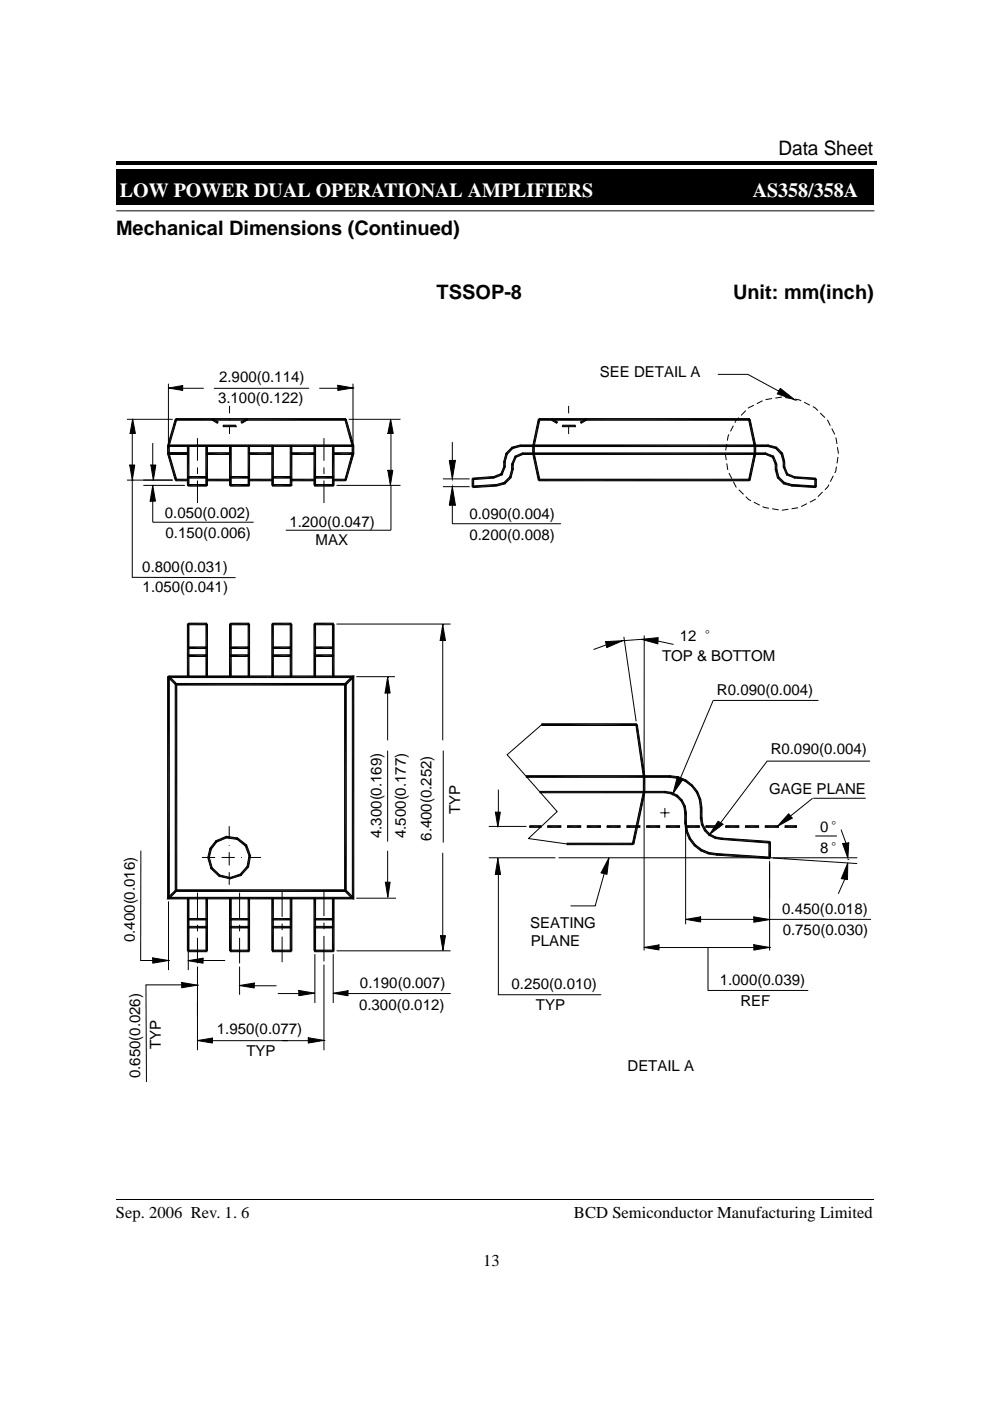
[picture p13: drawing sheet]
<svg xmlns="http://www.w3.org/2000/svg" width="210mm" height="297mm" viewBox="0 0 210 297" stroke-linecap="round" stroke-linejoin="round" font-family="sans-serif">
<defs><g id="words">
<g font-size="4.2">
<text x="165.1" y="32.8">Data Sheet</text>
<text x="24.6" y="49.7">Mechanical Dimensions (Continued)</text>
<text x="92.6" y="63.3">TSSOP-8</text>
<text x="155.4" y="63.3">Unit: mm(inch)</text>
</g>
<g font-size="4.2" fill="#fff">
<text x="25.4" y="41.8">LOW POWER DUAL OPERATIONAL AMPLIFIERS</text>
<text x="159.6" y="41.8">AS358/358A</text>
</g>
<g font-size="3.5">
<text x="24.6" y="258.2">Sep. 2006 Rev. 1. 6</text>
<text x="121.7" y="258.2">BCD Semiconductor Manufacturing Limited</text>
<text x="102.4" y="268.3">13</text>
</g>
<g font-size="3.2">
<text x="46.5" y="81.1">2.900(0.114)</text>
<text x="127.2" y="79.9">SEE DETAIL A</text>
<text x="46.2" y="85.5">3.100(0.122)</text>
<text x="34.9" y="109.8">0.050(0.002)</text>
<text x="61.4" y="111.7">1.200(0.047)</text>
<text x="99.5" y="110">0.090(0.004)</text>
<text x="35.1" y="114.1">0.150(0.006)</text>
<text x="66.9" y="115.5">MAX</text>
<text x="99.5" y="114.5">0.200(0.008)</text>
<text x="30.2" y="121.2">0.800(0.031)</text>
<text x="30.2" y="125.6">1.050(0.041)</text>
<text x="144.1" y="135.9">12 °</text>
<text x="140.4" y="140.1">TOP &amp; BOTTOM</text>
<text x="152" y="147.3">R0.090(0.004)</text>
<text x="163.4" y="159.9">R0.090(0.004)</text>
<text x="97.6" y="172.5" transform="rotate(-90 97.6 172.5)">TYP</text>
<text x="163" y="168.4">GAGE PLANE</text>
<text x="80.9" y="177.7" transform="rotate(-90 80.9 177.7)">4.300(0.169)</text>
<text x="86" y="177.7" transform="rotate(-90 86 177.7)">4.500(0.177)</text>
<text x="91.5" y="178.2" transform="rotate(-90 91.5 178.2)">6.400(0.252)</text>
<text x="173.9" y="176.5">0°</text>
<text x="173.9" y="180.8">8°</text>
<text x="112.4" y="196.8">SEATING</text>
<text x="165.9" y="193.8">0.450(0.018)</text>
<text x="28.6" y="199.7" transform="rotate(-90 28.6 199.7)">0.400(0.016)</text>
<text x="112.6" y="200.5">PLANE</text>
<text x="166" y="198.3">0.750(0.030)</text>
<text x="76.3" y="209.4">0.190(0.007)</text>
<text x="108.4" y="209.6">0.250(0.010)</text>
<text x="152.6" y="208.7">1.000(0.039)</text>
<text x="76.1" y="214.1">0.300(0.012)</text>
<text x="113.6" y="214.1">TYP</text>
<text x="157" y="213.2">REF</text>
<text x="46" y="219.2">1.950(0.077)</text>
<text x="34.1" y="222.4" transform="rotate(-90 34.1 222.4)">TYP</text>
<text x="52.3" y="223.9">TYP</text>
<text x="133.1" y="227">DETAIL A</text>
<text x="29.7" y="228.6" transform="rotate(-90 29.7 228.6)">0.650(0.026)</text>
</g>
</g></defs>
<path d="M24.7 34.3h.3v.7h-.3zM25 34.3h160.9v.7h-160.9zM24.7 35.9h160.4v7.5h-160.4z" fill="#000"/>
<path d="M24.7 44.7h160.7M24.7 43.4v-7.4h160.5l-.1 7.5-160.5-.1" fill="none" stroke="#000" stroke-width=".21"/>
<path d="M23.3 8.3h35.2v25.2h-35.2z" fill="#fff"/>
<path d="M24.7 254.3h160.5" fill="none" stroke="#000" stroke-width=".21"/>
<path d="M24.8 76.2h160.3v153.6h-160.3z" fill="#fff"/>
<g fill="none" stroke="#000" stroke-width=".21">
<path d="M152.2 79.4h6.4l6.5 3.5M26.9 88.9h9.7M27.5 98.6h1.1l-.6 3.2zM28 91.7v7.3M28.1 88.8l.6 3.1h-1.1zM32 98.6h1l-.5 3.2zM32.4 93.9v5.1M35.5 94.5h.4v1.7h-.4zM35.5 96.2l.4-.1 1.6 5.6-.4 .1zM35.7 94.3h39.1v.4h-39.1zM35.7 96h4.2v.4h-4.2zM35.7 82.3l3-.6v1.1z"/>
<path d="M35.7 81.3v12.5M35.7 94.5h.1M37.1 88.9l.4 .1-1.6 5.6-.4-.1zM37.3 88.8h36v.3h-36zM38.3 82.3h4.9M39.7 94.5h.4v8.4h-.4zM41.9 92.9v4.8M41.9 99.1v1.4M43.6 94.5h.4v8.4h-.4zM43.8 96h5.1v.4h-5.1zM45.1 88.8l1.2 .7-.2 .2-1.2-.7zM47.3 90.1h2.7l.1 .4h-2.8z"/>
<path d="M48.7 94.5h.3v8.4h-.3zM48.7 86.1v1.5M48.7 88.9v.2M48.7 90.4v1.6M51.1 89.5l1.1-.7 .3 .2-1.2 .7zM52.2 88.8l.3 .2M52.6 94.5h.3v8.4h-.3zM52.8 96h5v.4h-5zM57.6 94.5h.4v8.4h-.4zM61.5 94.5h.4v8.4h-.4zM61.7 96h5v.4h-5zM65.5 82.3h-20.1"/>
<path d="M66.6 94.5h.3v8.4h-.3zM67.7 82.3h4.5M68.7 92.9v4.8M68.7 99.1v1.4M70.5 94.5h.3v8.4h-.3zM70.7 96h4.1v.4h-4.1zM71.6 81.7l3.2 .6-3.2 .5zM73.1 89l.3-.1 1.6 5.6-.3 .1zM73.9 88.9h11M74.7 94.5h.3v1.7h-.3zM74.7 96.1l.3 .1-1.6 5.6-.3-.1zM74.8 82.3h.1"/>
<path d="M74.8 81.3v12.5M82.2 99.7h1.1l-.5 3.2zM82.8 88.9l.6 3h-1.2zM82.9 91.7v8.9M95.2 97.6h1.4l-.7 3.9zM95.9 93.7v3.9M106.8 99h.3l-.7 1.7-.2-.3zM106.8 97.9h.3v1.1h-.3zM107.3 96.1l.3 .2-.5 1.6h-.3zM108.5 99.5h.3l-.4 1.8-.4-.2zM108.5 98.4h.3v1.1h-.3zM108.6 94.8l1.7-.5v.4l-1.6 .4z"/>
<path d="M108.6 94.8l.1 .3-1.1 1.2-.3-.2zM109.2 96.7l1.7-.7v.4l-1.5 .6zM109.2 96.7l.2 .3-.6 1.4h-.3zM110.3 94.3h52.6v.4h-52.6zM110.9 96h51.4v.4h-51.4zM112.9 96.2h.4l1.2 5.5-.4 .1zM112.9 94.5h.4v1.7h-.4zM114.1 88.9h.4l-1.2 5.6h-.3zM114.3 88.8h44.6v.3h-44.6zM117.1 88.8l1.1 .7-.2 .2-1.2-.7zM119.3 90.1h2.6l.1 .4h-2.8zM120.6 86.1v1.5"/>
<path d="M120.6 89v.1M120.6 90.4v1.6M123.1 89.5l1.1-.7 .2 .2-1.2 .7zM124.2 88.8l.2 .2M153.8 96.2l.2 1.4M154.1 94.1l-.2 1.4M154.1 98.3l.2 1.3M154.6 92.1l-.4 1.3M155.5 90.3l-.6 1.2M156.7 88.5l-.9 1.1M157.1 88.9h.1M158.1 87.1l-1 1"/>
<path d="M158.7 89l.3-.1 1.2 5.6h-.3zM159.8 85.9l-1.2 .7M159.9 96.2h.3l-1.2 5.6-.3-.1zM159.9 94.5h.3v1.7h-.3zM161.7 85l-1.2 .6M162.3 96l1.7 .7-.2 .3-1.5-.6zM162.9 94.3l1.8 .5-.2 .3-1.6-.4zM163.7 84.5l-1.4 .2M163.8 97l.2-.3 .7 1.7h-.3zM164.4 99.5h.3l.4 1.6-.3 .2zM164.4 98.4h.3v1.1h-.3zM164.7 94.8l1.2 1.3-.3 .2-1.1-1.2z"/>
<path d="M165.4 82.3l3.2 2.5-3.8-1.3zM165.6 96.3l.3-.2 .5 1.8h-.3zM165.8 84.2l-1.4 .2M166.1 99h.3l.6 1.4-.2 .3zM166.1 97.9h.3v1.1h-.3zM166.5 84.3l1.3 .2M168.5 84.6l1.4 .4M170.5 85.3l1.2 .6M172.3 86.2l1.1 .9M173.9 87.6l1 .9M175.4 89l.6 1.3M176.4 90.9l.6 1.2"/>
<path d="M177.2 92.8l.3 1.3M177.3 98.9l-.1 1-.2 .4M177.5 94.8l.3 1.4M177.7 96.9l-.2 1.4M177.8 96.2h.1M26.9 101.8h9.7M28 101.8h.1M28 101.8v20.6M30.4 102.9h8.8M32.4 102.9l.6 3.4h-1.2zM32.4 102.9h.1M32.4 105.7v5h21.4"/>
<path d="M37.3 101.6h2.6v.3h-2.6zM37.3 101.8h.1M39.9 102.7h3.9v.4h-3.9zM39.9 101h3.9v.4h-3.9zM41.9 101.9v4.8M43.8 101.6h5.1v.3h-5.1zM48.9 102.7h3.9v.4h-3.9zM48.9 101h3.9v.4h-3.9zM52.8 101.6h5v.3h-5zM57.8 102.7h3.9v.4h-3.9zM57.8 101h3.9v.4h-3.9zM61.7 101.6h5v.3h-5z"/>
<path d="M66.7 102.7h4v.4h-4zM66.7 101h4v.4h-4zM68.7 101.9v4.8M70.7 101.6h2.6v.3h-2.6zM71.4 102.9h13.5M82.8 102.9h.1M82.9 102.9v9.5h-22.3M93.9 101.5h5.7M93.9 103.2h5.7M95.9 103.2l.7 3.9h-1.4zM95.9 107.1v3.9h23M100.1 101.5h.3v1.7h-.3z"/>
<path d="M100.2 101.4l4.5-.4 .1 .4-4.5 .3zM100.2 103l5.1-.3v.4l-5 .3zM104.7 101l1.5-.6 .2 .3-1.7 .7zM105.3 102.7l1.6-.4 .2 .3-1.8 .5zM106.9 102.3l1.1-1.2 .4 .2-1.3 1.3zM114.3 101.6h44.6v.3h-44.6zM154.6 100.3l.6 1.2M155.5 102.1l.6 1.2M156.7 103.8l.9 1M158.1 105.3l.6 .6 .5 .3M159.8 106.5l1.3 .6M161.7 107.4l1.3 .4"/>
<path d="M163.7 107.9l1.4 .2M164.8 101.3l.3-.2 1.2 1.2-.2 .3zM166.3 102.3l1.6 .4v.4l-1.8-.5zM167 100.4l1.5 .7v.3l-1.7-.7zM167.2 108l-1.4 .2M167.9 102.7l5 .3v.4l-5-.3zM168.5 101.1l4.4 .3v.3l-4.4-.3zM169.2 107.7l-1.4 .2M171.1 106.8l-1.2 .6M172.8 101.5h.3v1.7h-.3zM172.9 105.8l-1.2 .7M174.4 104.3l-1 1"/>
<path d="M175.7 102.7l-.2 .6-.6 .5M176.7 100.9l-.7 1.2M28 122.4l21.9 .1M39.7 132.3h.4v11.2h-.4zM39.9 132.1h3.9v.4h-3.9zM39.9 137.2h3.9v.3h-3.9zM39.9 138.8h3.9v.4h-3.9zM43.7 132.3h.3v11.2h-.3zM48.7 132.3h.3v11.2h-.3zM48.9 137.2h3.9v.3h-3.9zM48.9 138.8h3.9v.4h-3.9zM48.9 132.1h3.9v.4h-3.9z"/>
<path d="M52.6 132.3h.3v11.2h-.3zM57.6 132.3h.4v11.2h-.4zM57.8 138.8h3.9v.4h-3.9zM57.8 137.2h3.9v.3h-3.9zM57.8 132.1h3.9v.4h-3.9zM61.5 132.3h.4v11.2h-.4zM66.6 132.3h.3v11.2h-.3zM66.7 138.8h4v.4h-4zM66.7 137.2h4v.3h-4zM66.7 132.1h4v.4h-4zM70.5 132.3h.3v11.2h-.3zM71.4 132.3h24.1"/>
<path d="M93.9 132.5l.5 3.3h-1.1zM93.9 132.5h.1M93.9 135.3v21.7M128.4 136l3.6-.2-3.3 1.5zM129.5 136.4l-3.7 1.3M132.3 135l2.6 17.9M136 135.6l3.6-.4-.1 1.3zM136 135.6l-4 .2M136.6 134.7v29.2M139 135.8l3.8 .8M35.5 143.5h.4v46.7l-.4 .4zM35.7 143.3h39.3l-.3 .4h-39z"/>
<path d="M35.8 143.3l1.6 1.6-.2 .3-1.6-1.6zM37.1 145.1h.4v43.7h-.4zM37.3 144.9h36v.3h-36zM73.1 145.1h.3v43.7h-.3zM74.7 143.3l.3 .3-1.6 1.6-.3-.3zM75 143.3v47.3l-.3-.4v-46.5zM75.5 143.5h8.2M82.2 143.6l.5 3.3h-1.1zM82.2 143.6h.1M82.2 146.4v10.6M82.2 159.2v19.2M94 159.2v19.4"/>
<path d="M114.9 153.5h20.1v.3h-20.1zM114.9 153.6l-7.4 6.4 10.6 12.1-6 5.7M134.8 153.6h.3l1.6 11-.3 .1zM151.2 148.5h22.3M151.2 148.5l-7 16.6M44.5 179.8l.3 .2-.4 1.8h-.4zM45.8 178.2l2.2-.9v.4l-2 .8zM45.8 178.2l.2 .3-1.2 1.5-.3-.2zM48 177.3l2.4 .4-.1 .3-2.3-.3zM48.6 175.2v2.7M48.6 179.2v.2M50.4 177.7l1.9 1.5-.3 .2-1.7-1.4z"/>
<path d="M52 179.4l.3-.2 .8 2.2-.3 .1zM103.6 175.2h8M105 172.2h1.1l-.5 3.1zM105.7 167.4v5.2M111.6 164.5h30.4v.3h-30.4zM112 177.8l8.2 1.1M112.3 175.1h2.4v.3h-2.4zM112.3 175.2h.1M114.5 167.8h26.5v.3h-26.5zM116.1 175.1h2.8v.3h-2.8zM120.2 178.8h14v.3h-14zM120.3 175.1h2.8v.3h-2.8z"/>
<path d="M124.5 175.1h2.8v.3h-2.8zM128.7 175.1h2.8v.3h-2.8zM132.9 175.1h2.8v.3h-2.8zM136.4 167.9l.3 .1-2.3 11-.3-.1zM136.4 164.6h.3v3.3h-.3zM136.6 164.6h.1M136.6 168.6v32.9M137.1 175.1h2.8v.3h-2.8zM140 172.3h2M141 167.8l1.4 .2-.1 .3-1.3-.2zM141 171.3v2M141.3 175.1h2.8v.3h-2.8z"/>
<path d="M142 164.5l1.8 .2-.1 .3-1.7-.2zM142.4 168l1.3 .6-.2 .3-1.2-.6zM143.6 164.8l1.2 .4-2.1 3.1zM143.7 168.6l1 1.1-.3 .1-.9-.9zM143.8 164.7l1.7 .7-.2 .3-1.6-.7zM144.4 169.8l.3-.1 .6 1.2-.3 .1zM145 171l.3-.1 .2 1.4h-.3zM145.2 172.3h.3v2.2h-.3zM145.2 174.5h.3l.3 1.7-.4 .1zM145.4 175.2v20.8M145.4 176.3l.4-.1 .6 1.5-.3 .2zM145.5 165.4l1.3 1.1-.2 .2-1.3-1z"/>
<path d="M145.5 175.1h2.8v.3h-2.8zM146.1 177.9l.3-.2 1 1.4-.2 .2zM146.6 166.7l.2-.2 1.1 1.4-.2 .1zM147.2 179.3l.2-.2 1.3 1-.1 .3zM147.7 168l.2-.1 .7 1.6-.3 .1zM148.3 169.6l.3-.1 .2 1.7h-.3zM148.5 173.4h.3l.2 1.4h-.3zM148.5 171.2h.3v2.2h-.3zM148.7 174.8h.3l.6 1.1-.2 .2zM149.4 176.1l.2-.2 1 1-.2 .2zM149.6 175.1h2.9v.3h-2.9zM150.6 176.9l1.1 .6v.3l-1.3-.7z"/>
<path d="M151.7 177.5l1.4 .2v.3l-1.4-.2zM152.3 174.1l1 .7-2.9 2.1zM153.1 173.4h.1M153.1 177.7l10.1 .7v.4l-10.1-.8zM153.9 175.1h2.8v.3h-2.8zM158.1 175.1h2.7v.3h-2.7zM162.2 175.1h2.9v.3h-2.9zM163 178.6h.4v3.3h-.4zM166.4 175.1h2.4v.3h-2.4zM167.2 172.5l.8 1-3.2 1.7zM168.8 175.1v.3M172.3 169.2l-5.5 4.5"/>
<path d="M172.4 169.2h11.2M172.9 177.2h4.5M178.3 175.9l1.3 3.6M178.6 178.8l1.4-.1-.2 3.2zM184.5 161.4h-21.9l-10 13.3M29.9 180.4l-.1 23.2h3.4M35.5 190.6l.4-.4h38.8l.3 .4zM35.6 190.3l1.6-1.6 .2 .3-1.6 1.6zM35.7 190.4h.1M35.7 191.1v14.6M37.3 188.7h36v.3h-36zM39.7 190.4h.4v11.2h-.4z"/>
<path d="M39.9 194.8h3.9v.3h-3.9zM39.9 196.4h3.9v.3h-3.9zM39.9 191.1v14.6M41.9 189.3v5.3M41.9 196.1v1.4M41.9 198.8v5.4M42.8 181.8h2.8M43.7 190.4h.3v11.2h-.3zM44 181.8h.4l.6 2.2-.3 .1zM44.2 181.8h.1M44.7 184.1l.3-.1 1.6 1.5-.2 .3zM46.6 185.5l2.2 .5v.3l-2.4-.5z"/>
<path d="M47 181.8h2.8M48.6 180.7v2.8M48.6 184.9v2.7M48.7 190.4h.3v11.2h-.3zM48.8 186l2.1-.7 .2 .3-2.3 .7zM48.9 194.8h3.9v.3h-3.9zM48.9 196.4h3.9v.3h-3.9zM50.8 189.3v5.3M50.8 196.1v1.4M50.8 198.8v5.4M51.1 181.8h.2M52.4 183.7l.3 .1-1.6 1.8-.2-.3z"/>
<path d="M52.6 181.8h2.8M52.6 190.4h.3v11.2h-.3zM52.8 181.5l.3-.1-.4 2.4-.3-.1zM57.6 190.4h.4v11.2h-.4zM57.8 196.4h3.9v.3h-3.9zM57.8 194.8h3.9v.3h-3.9zM59.8 189v5.4M59.8 195.8v1.4M59.8 198.6v5.4M61.5 190.4h.4v11.2h-.4zM66.6 190.4h.3v11.2h-.3zM66.7 196.4h4v.3h-4z"/>
<path d="M66.7 194.8h4v.3h-4zM68.7 188.8v5.4M68.7 195.6v1.4M68.7 198.4v5.4M70.5 190.4h.3v11.2h-.3zM73.1 189l.3-.3 1.6 1.6-.3 .3zM74.8 190.4h.1M75.5 190.4h8.5M81.7 187h1l-.5 3.2zM82.2 180.4v6.6M93.4 198.4h1l-.5 3.1zM93.9 180.8v18.5"/>
<path d="M103.6 181.9h14.2M105.6 182l.5 3.4h-1.1zM105.6 182h.1M105.7 184.3v26.6h21.7M118.4 181.9h63.4M121 192.1h5.3M128.3 184.4l-2.1 7.7M129.1 181.9l-.4 3.5-1.3-.3zM145.4 194.9l3.1-.5v1.1zM147.9 194.9h36.8M148.7 180.1l1.6 .6-.1 .4-1.6-.7zM150.3 180.7l1.7 .3v.3l-1.8-.2z"/>
<path d="M152 181l11.2 .7v.4l-11.2-.8zM159.8 194.4l3.4 .6-3.4 .5zM163.2 195h.1M163.2 182.6v18.9M163.9 181.9l17.8 1.2M179.3 185.9l-1.6 3.6M179.7 183v3.5l-1.3-.2zM179.8 182.2h.1M32.4 203.1l3.3 .5-3.3 .6zM35.7 203.6h.1M38.5 208.3l3.3 .6-3.3 .5zM39.2 208.8h-8.3l.2 20.6"/>
<path d="M39.9 203.7l3.2-.5v1zM39.9 201.4h3.9v.4h-3.9zM41.9 208.9h.1M41.9 204.9v17.8M41.9 209h.1M41.9 204.2h.1M41.9 211.6h.1M42.5 203.6h5.2M48.9 201.4h3.9v.4h-3.9zM50.7 209l3.2-.6v1.1zM50.8 204.9v6M53.2 209h5.4"/>
<path d="M57.8 201.4h3.9v.4h-3.9zM58.9 210.7h5M63.4 210l3.3 .6-3.3 .5zM66.7 210.6h.1M66.7 201.4h4v.4h-4zM66.7 201.6h.1M66.8 202.3v10.4M68.7 204.5v18.2M70.6 210.6l3.2-.5v1zM70.7 210.7h.1M70.7 201.6h.1M70.7 202.3v10.4"/>
<path d="M71.4 201.6h24.1M73.3 210.7h22.3M136.5 200.9l3.2-.6v1.1zM139 200.9h21.8M150.1 200.9v9.1h21.2M159.8 200.3l3.4 .6-3.4 .5zM163.2 200.9h.1M41.8 220.6l3.2-.5v1zM44.3 220.6h22.3M65.4 220l3.3 .6-3.3 .5zM68.7 220.6h.1"/>
</g>
<g fill="#000">
<path d="M27.5 98.6h1.1l-.6 3.2zM28.1 88.8l.6 3.1h-1.1zM32 98.6h1l-.5 3.2zM35.5 94.5l.4 1.7h-.4zM37.1 88.9l-1.2 5.7-.4-.1zM37.1 88.9l.4 .1-1.6 5.6zM35.5 94.5h.4v1.7zM35.7 82.3l3-.6v1.1zM44.9 89l.2-.2 1 .9zM45.1 88.8l1.2 .7-.2 .2zM51.1 89.5l1.1-.7 .3 .2zM51.1 89.5l1.4-.5-1.2 .7z"/>
<path d="M71.6 81.7l3.2 .6-3.2 .5zM73.1 89l1.9 5.5-.3 .1zM73.1 89l.3-.1 1.6 5.6zM74.7 94.5l.3 1.7h-.3zM74.7 94.5h.3v1.7zM82.8 88.9l.6 3h-1.2zM82.2 99.7h1.1l-.5 3.2zM95.2 97.6h1.4l-.7 3.9zM106.8 97.9l.3 1.1h-.3zM106.8 97.9h.3v1.1zM107.3 96.1l.3 .2-.8 1.6zM107.6 96.3l-.5 1.6h-.3z"/>
<path d="M108.5 98.4l.3 1.1h-.3zM108.6 94.8l.1 .3-1.4 1zM107.3 96.1l1.4-1-1.1 1.2zM108.5 98.4h.3v1.1zM109.2 96.7l.2 .3-.9 1.4zM109.4 97l-.6 1.4h-.3zM108.6 94.8l1.7-.5v.4zM108.6 94.8l1.7-.1-1.6 .4zM109.2 96.7l1.7-.7v.4zM109.2 96.7l1.7-.3-1.5 .6zM112.9 96.2l1.6 5.5-.4 .1zM112.9 94.5l.4 1.7h-.4z"/>
<path d="M112.9 96.2h.4l1.2 5.5zM112.9 94.5h.4v1.7zM114.1 88.9l-.8 5.6h-.3zM114.1 88.9h.4l-1.2 5.6zM116.8 89l.3-.2 .9 .9zM117.1 88.8l1.1 .7-.2 .2zM123.1 89.5l1.1-.7 .2 .2zM123.1 89.5l1.3-.5-1.2 .7zM158.7 89l1.6 5.5h-.4zM158.7 89l.3-.1 1.3 5.6zM159.9 96.2l-.9 5.6-.3-.1zM159.9 94.5l.4 1.7h-.4z"/>
<path d="M159.9 96.2h.4l-1.3 5.6zM159.9 94.5h.4v1.7zM162.3 96l1.5 1-1.5-.6zM162.3 96l1.7 .7-.2 .3zM164.4 99.5h.3l.1 1.8zM163.8 97l.2-.3 .4 1.7zM164.4 98.4l.3 1.1h-.3zM162.9 94.3l1.6 .8-1.6-.4zM162.9 94.3l1.8 .5-.2 .3zM164.7 99.5l.4 1.6-.3 .2zM164 96.7l.7 1.7h-.3zM164.4 98.4h.3v1.1z"/>
<path d="M165.4 82.3l3.2 2.5-3.8-1.3zM164.7 94.8l.9 1.5-1.1-1.2zM164.7 94.8l1.2 1.3-.3 .2zM166.1 99h.3l.4 1.7zM165.6 96.3l.3-.2 .2 1.8zM166.1 97.9l.3 1.1h-.3zM166.4 99l.6 1.4-.2 .3zM165.9 96.1l.5 1.8h-.3zM166.1 97.9h.3v1.1zM32.4 102.9l.6 3.4h-1.2zM35.5 96.2l2 5.5-.4 .1zM35.5 96.2l.4-.1 1.6 5.6z"/>
<path d="M74.7 96.1l-1.3 5.7-.3-.1zM74.7 96.1l.3 .1-1.6 5.6zM95.9 103.2l.7 3.9h-1.4zM100.1 101.5l.3 1.7h-.3zM100.1 101.5h.3v1.7zM100.2 101.4l4.5-.4-4.4 .7zM104.7 101l1.7-.3-1.7 .7zM104.7 101l1.5-.6 .2 .3zM100.3 101.7l4.4-.7 .1 .4zM100.3 103.4l5-.7v.4zM100.2 103l5.1-.3-5 .7zM105.3 102.7l1.8-.1-1.8 .5z"/>
<path d="M105.3 102.7l1.6-.4 .2 .3zM106.8 99h.3l-.9 1.4zM107.1 99l-.7 1.7-.2-.3zM106.9 102.3l1.1-1.2 .4 .2zM106.9 102.3l1.5-1-1.3 1.3zM108.5 99.5h.3l-.8 1.6zM108.8 99.5l-.4 1.8-.4-.2zM164.8 101.3l.3-.2 1.1 1.5zM165.1 101.1l1.2 1.2-.1 .3zM166.3 102.3l1.6 .8-1.7-.5zM166.3 102.3l1.6 .4v.4zM167 100.4l1.5 1-1.7-.7z"/>
<path d="M167 100.4l1.5 .7v.3zM172.8 101.5l.3 1.7h-.3zM172.8 101.5h.3v1.7zM93.9 132.5l.5 3.3h-1.1zM128.4 136l3.6-.2-3.3 1.5zM136 135.6l3.6-.4-.1 1.3zM35.6 143.6l1.8 1.3-.2 .3zM35.8 143.3l1.6 1.6-1.8-1.3zM74.7 143.3l-1.3 1.9-.3-.3zM74.7 143.3l.3 .3-1.6 1.6zM82.2 143.6l.5 3.3h-1.1zM134.8 153.6l1.9 11-.3 .1z"/>
<path d="M134.8 153.6h.3l1.6 11zM44.5 179.8l.3 .2-.8 1.8zM45.8 178.2l.2 .3-1.5 1.3zM44.5 179.8l1.5-1.3-1.2 1.5zM45.8 178.2l2.2-.9v.4zM45.8 178.2l2.2-.5-2 .8zM48 177.3l2.3 .7-2.3-.3zM48 177.3l2.4 .4-.1 .3zM50.4 177.7l1.6 1.7-1.7-1.4zM50.4 177.7l1.9 1.5-.3 .2zM105 172.2h1.1l-.5 3.1zM136.4 167.9l-2 11.1-.3-.1z"/>
<path d="M136.4 167.9l.3 .1-2.3 11zM141 167.8l1.3 .5-1.3-.2zM141 167.8l1.4 .2-.1 .3zM142.4 168l1.1 .9-1.2-.6zM143.6 164.8l1.2 .4-2.1 3.1zM142.4 168l1.3 .6-.2 .3zM142 164.5l1.7 .5-1.7-.2zM142 164.5l1.8 .2-.1 .3zM143.7 168.6l.7 1.2-.9-.9zM143.7 168.6l1 1.1-.3 .1zM144.4 169.8l.3-.1 .3 1.3zM145.2 174.5h.3l-.1 1.8z"/>
<path d="M145 171l.3-.1-.1 1.4zM143.8 164.7l1.5 1-1.6-.7zM144.7 169.7l.6 1.2-.3 .1zM145.4 176.3l.4-.1 .3 1.7zM143.8 164.7l1.7 .7-.2 .3zM145.5 174.5l.3 1.7-.4 .1zM145.3 170.9l.2 1.4h-.3zM145.8 176.2l.6 1.6-.3 .1zM146.1 177.9l.3-.1 .8 1.5zM146.4 177.8l1 1.3-.2 .2zM145.5 165.4l1.1 1.3-1.3-1zM145.5 165.4l1.3 1.1-.2 .2z"/>
<path d="M147.2 179.3l.2-.2 1.2 1.3zM147.4 179.1l1.3 1-.1 .3zM146.6 166.7l.2-.2 .9 1.5zM146.8 166.5l1.1 1.4-.2 .1zM147.7 168l.2-.1 .4 1.7zM148.5 173.4h.3l-.1 1.4zM148.3 169.6l.3-.1-.1 1.7zM147.9 167.9l.7 1.6-.3 .1zM148.7 174.8h.3l.4 1.3zM148.8 173.4l.2 1.4h-.3zM148.6 169.5l.2 1.7h-.3zM149 174.8l.6 1.1-.2 .2z"/>
<path d="M149.4 176.1l.2-.2 .8 1.2zM149.6 175.9l1 1-.2 .2zM150.6 176.9l1.1 .9-1.3-.7zM150.6 176.9l1.1 .6v.3zM151.7 177.5l1.4 .5-1.4-.2zM151.7 177.5l1.4 .2v.3zM152.3 174.1l1 .7-2.9 2.1zM153.1 178l10.1 .4v.4zM153.1 177.7l10.1 .7-10.1-.4zM167.2 172.5l.8 1-3.2 1.7zM178.6 178.8l1.4-.1-.2 3.2zM35.6 190.3l1.6-1.6-1.4 1.9z"/>
<path d="M37.2 188.7l.2 .3-1.6 1.6zM44 181.8h.4l.3 2.3zM44.4 181.8l.6 2.2-.3 .1zM44.7 184.1l.3-.1 1.5 1.8zM44.8 180l-.4 1.8h-.4zM45 184l1.6 1.5-.1 .3zM46.6 185.5l2.2 .9-2.3-.6zM46.6 185.5l2.2 .5v.4zM48.8 186l2.3-.4-2.3 .8zM48.8 186l2.1-.7 .2 .3zM52.4 183.7l.3 .1-1.8 1.5zM50.9 185.3l1.8-1.5-1.6 1.8z"/>
<path d="M52.8 181.5l.3-.1-.7 2.3zM53.1 181.4l-.4 2.4-.3-.1zM52 179.4l.3-.2 .5 2.3zM52.3 179.2l.8 2.2-.3 .1zM73.1 189l1.9 1.3-.3 .3zM73.4 188.7l1.6 1.6-1.9-1.3zM81.7 187h1l-.5 3.2zM93.4 198.4h1l-.5 3.1zM105.6 182l.5 3.4h-1.1zM129.1 181.9l-.4 3.5-1.3-.3zM145.4 194.9l3.1-.5v1.1zM148.7 180.1l1.5 1-1.6-.7z"/>
<path d="M148.7 180.1l1.6 .6-.1 .4zM150.3 180.7l1.7 .6-1.8-.2zM150.3 180.7l1.7 .3v.3zM152 181.3l11.2 .4v.4zM152 181l11.2 .7-11.2-.4zM159.8 194.4l3.4 .6-3.4 .5zM179.7 183v3.5l-1.3-.2zM32.4 203.1l3.3 .5-3.3 .6zM38.5 208.3l3.4 .6-3.4 .5zM39.9 203.7l3.2-.5v1zM50.7 209l3.2-.6v1.1zM63.4 210l3.3 .6-3.3 .5z"/>
<path d="M70.6 210.6l3.2-.5v1zM136.5 200.9l3.2-.6v1.1zM159.8 200.3l3.4 .6-3.4 .5zM41.9 220.6l3.1-.5v1zM65.4 220l3.3 .6-3.3 .5z"/>
</g>
<g fill="none" stroke="#000" stroke-width=".34">
<path d="M35.7 96.2h4.2M37.3 88.9h36M39.9 94.5v8.4M43.8 94.5v8.4M43.8 96.2h5.1M52.8 96.2h5M61.7 96.2h5M66.7 94.5v8.4M70.7 94.5v8.4M70.7 96.2h4.1M114.3 88.9h44.6M37.3 101.8h2.6"/>
<path d="M39.9 102.9h3.9M39.9 101.2h3.9M43.8 101.8h5.1M48.9 102.9h3.9M48.9 101.2h3.9M52.8 101.8h5M57.8 102.9h3.9M57.8 101.2h3.9M61.7 101.8h5M66.7 102.9h4M66.7 101.2h4M70.7 101.8h2.6"/>
<path d="M114.3 101.8h44.6M167.9 102.9h5M167.9 103.2h5M39.9 137.3h3.9M39.9 139h3.9M43.8 132.3h-3.9v11.2M48.9 132.3h3.9M48.9 137.3h3.9M48.9 139h3.9M57.8 132.3h3.9M57.8 137.3h3.9M57.8 139h3.9"/>
<path d="M66.7 137.3h4M66.7 139h4M35.7 143.5h39.3M66.7 143.5v-11.2h4v11.2M111.6 164.6h30.4M112.3 175.2h2.4M116.1 175.2h2.8M120.3 175.2h2.8M124.5 175.2h2.8M128.7 175.2h2.8M132.9 175.2h2.8M136.6 164.6v3.3"/>
<path d="M137.1 175.2h2.8M141.3 175.2h2.8M145.4 172.3v2.2M145.5 175.2h2.8M149.6 175.2h2.9M153.9 175.2h2.8M158.1 175.2h2.7M162.2 175.2h2.9M163.2 178.6v3.3M166.4 175.2h2.4M35.5 190.4h39.5M37.3 188.8h36"/>
<path d="M37.3 188.8v-43.7h36l-.1 43.7M39.9 190.4v11.2M39.9 196.6h3.9M48.9 196.6h3.9M57.8 196.6h3.9M66.7 196.6h4M66.7 190.4v11.2M70.7 190.4v11.2M39.9 201.6h3.9M48.9 201.6h3.9M57.8 201.6h3.9M66.7 201.6h4"/>
</g>
<g fill="none" stroke="#000" stroke-width=".32">
<path d="M35.7 94.5h39.1M47.3 90.3h2.8M52.8 94.5v8.4M57.8 94.5v8.4M110.9 96.2h51.4M119.2 90.3h2.8M168.5 101.5h4.4M43.8 132.3v11.2M52.8 132.3v11.2M57.8 132.3v11.2M74.9 143.3v47.3M120.2 178.9h14"/>
<path d="M43.8 190.4v11.2M52.8 190.4v11.2M57.8 190.4v11.2"/>
</g>
<path d="M48.8 94.5v8.4M61.7 94.5v8.4M110.3 94.5h52.6M48.8 132.3v11.2M61.7 132.3v11.2M35.7 143.5v47.1M114.9 153.6h20.1M148.7 171.2v2.2M48.8 190.4v11.2M61.7 190.4v11.2" fill="none" stroke="#000" stroke-width=".36"/>
<path d="M168.5 101.2h4.4M114.5 167.9h26.5M39.9 194.9h3.9M48.9 194.9h3.9M57.8 194.9h3.9M66.7 194.9h4" fill="none" stroke="#000" stroke-width=".3"/>
<use href="#words"/>
</svg>
